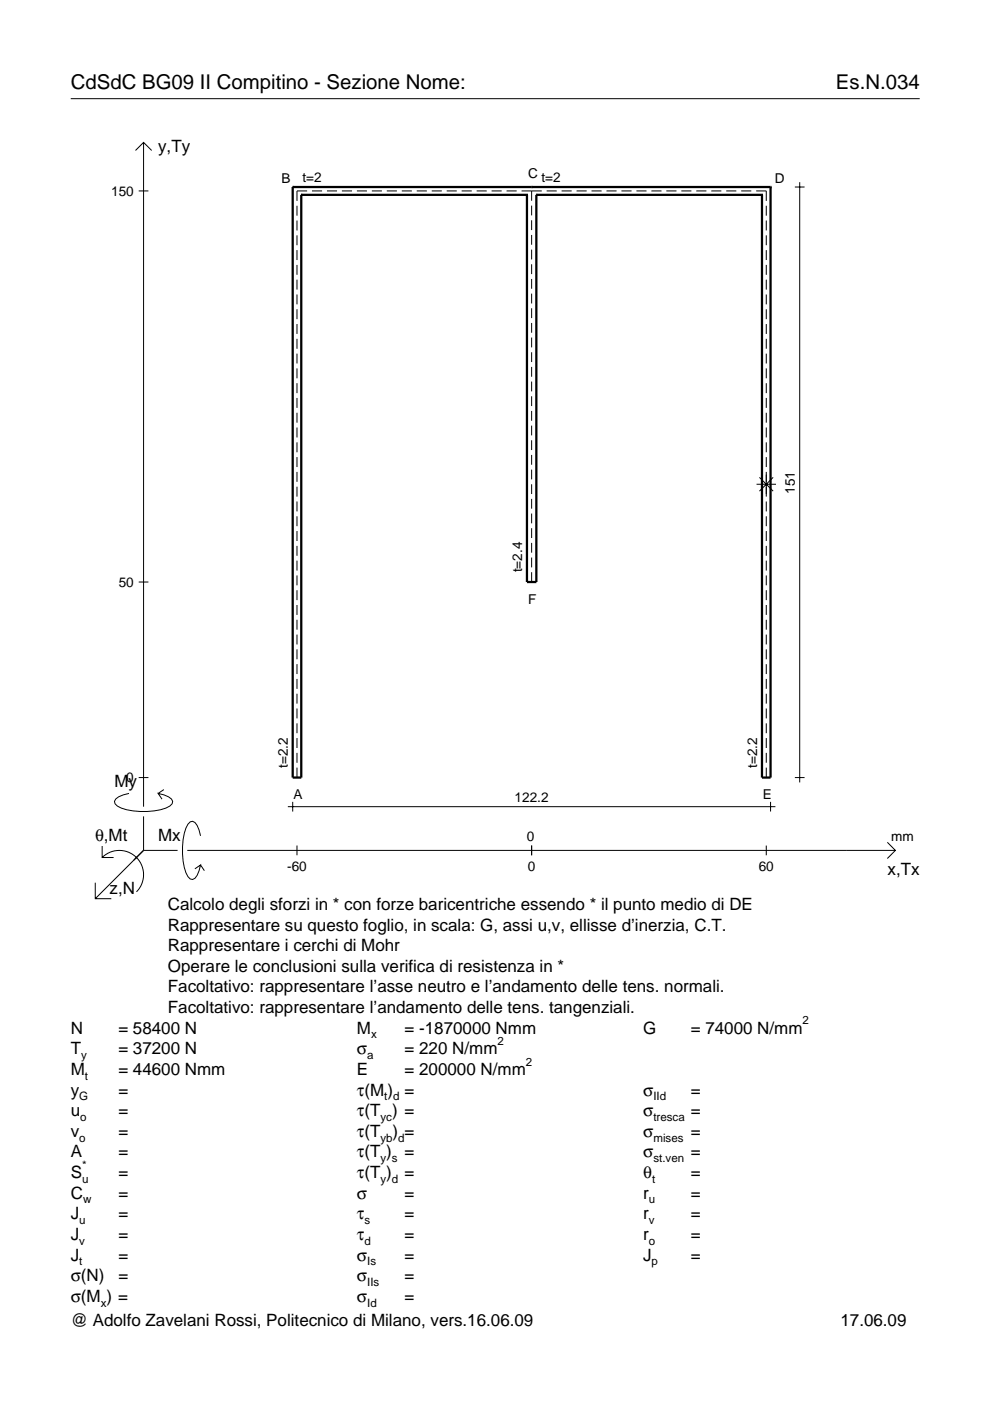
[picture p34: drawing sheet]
<svg xmlns="http://www.w3.org/2000/svg" width="210mm" height="297mm" viewBox="0 0 210 297" stroke-linecap="round" stroke-linejoin="round" font-family="sans-serif">
<defs><g id="words">
<g font-size="4.3">
<text x="15" y="18.9">CdSdC BG09 II Compitino - Sezione Nome:</text>
<text x="177.2" y="18.9">Es.N.034</text>
</g>
<g font-size="3.6">
<text x="33.5" y="32.3">y,Ty</text>
<text x="24.3" y="166.9">My</text>
<text x="20.1" y="178.2">θ,Mt</text>
<text x="33.5" y="178.2">Mx</text>
<text x="188.2" y="185.5">x,Tx</text>
<text x="23.2" y="189.6">z,N</text>
<text x="35.6" y="192.9">Calcolo degli sforzi in * con forze baricentriche essendo * il punto medio di DE</text>
<text x="35.6" y="197.3">Rappresentare su questo foglio, in scala: G, assi u,v, ellisse d’inerzia, C.T.</text>
<text x="35.6" y="201.7">Rappresentare i cerchi di Mohr</text>
<text x="35.6" y="206">Operare le conclusioni sulla verifica di resistenza in *</text>
<text x="35.6" y="210.4">Facoltativo: rappresentare l’asse neutro e l’andamento delle tens. normali.</text>
<text x="35.6" y="214.8">Facoltativo: rappresentare l’andamento delle tens. tangenziali.</text>
<text x="15" y="219.2">N</text>
<text x="25.1" y="219.2">= 58400 N</text>
<text x="75.7" y="219.2">M</text>
<text x="85.8" y="219.2">= -1870000 Nmm</text>
<text x="136.4" y="219.2">G</text>
<text x="146.5" y="219.2">= 74000 N/mm</text>
<text x="15" y="227.9">M</text>
<text x="15" y="223.5">T</text>
<text x="25.1" y="223.5">= 37200 N</text>
<text x="25.1" y="227.9">= 44600 Nmm</text>
<text x="75.7" y="223.5">σ</text>
<text x="75.7" y="227.9">E</text>
<text x="85.8" y="223.5">= 220 N/mm</text>
<text x="85.8" y="227.9">= 200000 N/mm</text>
<text x="15" y="232.3">y</text>
<text x="25.1" y="232.3">=</text>
<text x="75.7" y="232.3">τ(M ) =</text>
<text x="136.4" y="232.3">σ</text>
<text x="146.5" y="232.3">=</text>
<text x="15" y="236.7">u</text>
<text x="25.1" y="236.7">=</text>
<text x="75.7" y="236.7">τ(T ) =</text>
<text x="136.4" y="236.7">σ</text>
<text x="146.5" y="236.7">=</text>
<text x="15" y="241">v</text>
<text x="15" y="245.4">A</text>
<text x="25.1" y="241">=</text>
<text x="25.1" y="245.4">=</text>
<text x="75.7" y="245.4">τ(T )</text>
<text x="75.7" y="241">τ(T</text>
<text x="83.3" y="241">) =</text>
<text x="85.8" y="245.4">=</text>
<text x="136.4" y="241">σ</text>
<text x="136.4" y="245.4">σ</text>
<text x="146.5" y="241">=</text>
<text x="146.5" y="245.4">=</text>
<text x="15" y="249.8">S</text>
<text x="25.1" y="249.8">=</text>
<text x="75.7" y="249.8">τ(T )</text>
<text x="85.8" y="249.8">=</text>
<text x="136.4" y="249.8">θ</text>
<text x="146.5" y="249.8">=</text>
<text x="15" y="254.2">C</text>
<text x="25.1" y="254.2">=</text>
<text x="75.7" y="254.2">σ</text>
<text x="85.8" y="254.2">=</text>
<text x="136.4" y="254.2">r</text>
<text x="146.5" y="254.2">=</text>
<text x="15" y="258.5">J</text>
<text x="15" y="262.9">J</text>
<text x="25.1" y="258.5">=</text>
<text x="25.1" y="262.9">=</text>
<text x="75.7" y="258.5">τ</text>
<text x="75.7" y="262.9">τ</text>
<text x="85.8" y="258.5">=</text>
<text x="85.8" y="262.9">=</text>
<text x="136.4" y="258.5">r</text>
<text x="136.4" y="262.9">r</text>
<text x="146.5" y="258.5">=</text>
<text x="146.5" y="262.9">=</text>
<text x="15" y="267.3">J</text>
<text x="25.1" y="267.3">=</text>
<text x="75.7" y="267.3">σ</text>
<text x="85.8" y="267.3">=</text>
<text x="136.4" y="267.3">J</text>
<text x="146.5" y="267.3">=</text>
<text x="15" y="271.7">σ(N)</text>
<text x="25.1" y="271.7">=</text>
<text x="75.7" y="271.7">σ</text>
<text x="85.8" y="271.7">=</text>
<text x="15" y="276">σ(M ) =</text>
<text x="15" y="281.2">@ Adolfo Zavelani Rossi, Politecnico di Milano, vers.16.06.09</text>
<text x="75.7" y="276">σ</text>
<text x="85.8" y="276">=</text>
<text x="178.2" y="281.2">17.06.09</text>
</g>
<g font-size="2.9">
<text x="23.6" y="41.5">150</text>
<text x="59.7" y="38.8">B</text>
<text x="64.1" y="38.6">t=2</text>
<text x="112" y="37.7">C</text>
<text x="114.8" y="38.6">t=2</text>
<text x="164.3" y="38.8">D</text>
<text x="168.5" y="104.7" transform="rotate(-90 168.5 104.7)">151</text>
<text x="25.2" y="124.4">50</text>
<text x="110.7" y="121.3" transform="rotate(-90 110.7 121.3)">t=2.4</text>
<text x="112" y="128">F</text>
<text x="26.8" y="165.9">0</text>
<text x="61" y="162.8" transform="rotate(-90 61 162.8)">t=2.2</text>
<text x="160.5" y="162.8" transform="rotate(-90 160.5 162.8)">t=2.2</text>
<text x="62.2" y="169.4">A</text>
<text x="109.1" y="170">122.2</text>
<text x="161.7" y="169.4">E</text>
<text x="111.7" y="178.2">0</text>
<text x="189" y="178.2">mm</text>
<text x="60.9" y="184.7">-60</text>
<text x="111.9" y="184.7">0</text>
<text x="160.9" y="184.7">60</text>
</g>
<g font-size="2.4">
<text x="78.7" y="220.2">x</text>
<text x="105.5" y="221.5">2</text>
<text x="170.2" y="217.2">2</text>
<text x="17.2" y="224.5">y</text>
<text x="77.9" y="224.5">a</text>
<text x="111.5" y="225.9">2</text>
<text x="16.8" y="233.3">G</text>
<text x="18" y="228.9">t</text>
<text x="81.5" y="233.3">t d</text>
<text x="138.5" y="233.3">IId</text>
<text x="17" y="237.7">o</text>
<text x="80.7" y="237.7">yc</text>
<text x="138.5" y="237.7">tresca</text>
<text x="16.8" y="242">o</text>
<text x="80.7" y="242">yb d</text>
<text x="138.5" y="242">mises</text>
<text x="17.4" y="250.8">u</text>
<text x="17.4" y="247.8">*</text>
<text x="80.7" y="246.4">y s</text>
<text x="80.7" y="250.8">y d</text>
<text x="138.2" y="250.8">t</text>
<text x="138.5" y="246.4">st.ven</text>
<text x="17.6" y="255.2">w</text>
<text x="137.6" y="255.2">u</text>
<text x="16.8" y="259.5">u</text>
<text x="16.8" y="263.9">v</text>
<text x="77.3" y="259.5">s</text>
<text x="77.3" y="263.9">d</text>
<text x="137.6" y="259.5">v</text>
<text x="137.6" y="263.9">o</text>
<text x="16.8" y="268.3">t</text>
<text x="77.9" y="268.3">Is</text>
<text x="138.2" y="268.3">p</text>
<text x="77.9" y="272.7">IIs</text>
<text x="21.4" y="277">x</text>
<text x="77.9" y="277">Id</text>
</g>
</g></defs>
<g fill="none" stroke="#000" stroke-width=".21">
<path d="M15 20.9h180M28.7 31.9l1.7-1.7 1.8 1.7M30.4 30.2v140.8M168.5 39.7h2.1M169.6 38.6v127.3M29.4 40.5h2.1M63 43.6v2.1M63 46.8v2.1M63 49.9v2.1M63 53v2.1M63 56.2v2.1M63 59.3v2.1"/>
<path d="M65.1 40.5h-2.1v2.1M66.1 40.5h2.2M69.3 40.5h2.2M72.5 40.5h2.1M75.7 40.5h2.1M78.8 40.5h2.2M82 40.5h2.2M85.2 40.5h2.1M88.4 40.5h2.1M91.5 40.5h2.2M94.7 40.5h2.1M97.9 40.5h2.1"/>
<path d="M101.1 40.5h2.1M104.2 40.5h2.2M107.4 40.5h2.1M110.6 40.5h4.3M112.7 40.5v2.1M112.7 43.6v2.1M112.7 46.7v2.1M112.7 49.8v2.1M112.7 52.9v2.1M112.7 56v2.1M112.7 59.1v2.1M115.9 40.5h2.1"/>
<path d="M119.1 40.5h2.1M122.2 40.5h2.2M125.4 40.5h2.2M128.6 40.5h2.1M131.8 40.5h2.1M134.9 40.5h2.2M138.1 40.5h2.2M141.3 40.5h2.1M144.5 40.5h2.1M147.6 40.5h2.2M150.8 40.5h2.1M154 40.5h2.1"/>
<path d="M157.1 40.5h2.2M160.3 40.5h2.2v2.1M162.5 43.6v2.1M162.5 46.8v2.1M162.5 49.9v2.1M162.5 53v2.1M162.5 56.2v2.1M162.5 59.3v2.1M63 62.4v2.1M63 65.6v2.1M63 68.7v2.1M63 71.8v2.1"/>
<path d="M63 75v2.1M63 78.1v2.1M112.7 62.3v2M112.7 65.4v2M112.7 68.5v2M112.7 71.6v2.1M112.7 74.7v2.1M112.7 77.8v2.1M162.5 62.4v2.1M162.5 65.6v2.1M162.5 68.7v2.1M162.5 71.8v2.1"/>
<path d="M162.5 75v2.1M162.5 78.1v2.1M63 81.2v2.2M63 84.4v2.1M63 87.5v2.1M63 90.6v2.2M63 93.8v2.1M63 96.9v2.1M112.7 80.9v2.1M112.7 84v2.1M112.7 87.1v2.1M112.7 90.2v2.1"/>
<path d="M112.7 93.3v2.1M112.7 96.5v2M112.7 99.6v2M162.5 81.2v2.2M162.5 84.4v2.1M162.5 87.5v2.1M162.5 90.6v2.2M162.5 93.8v2.1M162.5 96.9v2.1M63 100.1v2.1M63 103.2v2.1M63 106.3v2.1"/>
<path d="M63 109.5v2.1M63 112.6v2.1M63 115.7v2.1M63 118.9v2.1M112.7 102.7v2M112.7 105.8v2.1M112.7 108.9v2.1M112.7 112v2.1M112.7 115.1v2.1M112.7 118.2v2.1M160.4 102.7h4.1M161 101.2l2.9 2.9"/>
<path d="M162.5 100.1v5.2M162.5 106.3v2.1M162.5 109.5v2.1M162.5 112.6v2.1M162.5 115.7v2.1M162.5 118.9v2.1M163.9 101.2l-2.9 2.9M29.4 123.4h2.1M63 122v2.1M63 125.1v2.1M63 128.3v2.1M63 131.4v2.1"/>
<path d="M63 134.5v2.1M63 137.7v2.1M112.7 121.3v2.1M162.5 122v2.1M162.5 125.1v2.1M162.5 128.3v2.1M162.5 131.4v2.1M162.5 134.5v2.1M162.5 137.7v2.1M63 140.8v2.1M63 143.9v2.2M63 147.1v2.1"/>
<path d="M63 150.2v2.1M63 153.4v2.1M63 156.5v2.1M63 159.6v2.1M162.5 140.8v2.1M162.5 143.9v2.2M162.5 147.1v2.1M162.5 150.2v2.1M162.5 153.4v2.1M162.5 156.5v2.1M162.5 159.6v2.1M21.7 179.4v2.4h2.4"/>
<path d="M27.3 168.2a3.6 3.6 0 0 0-3 1.7l.1 .5a5.6 5.6 0 0 0 3.8 1.5 13.4 13.4 0 0 0 7.8-1l.5-.5 .1-.5a3.6 3.6 0 0 0-3.1-1.7l.8 1.2M29.4 164.9h2.1M30.4 173.1v7.2M34.7 167.4l-1.2 .8M42.5 177.2a3.6 3.6 0 0 0-1.7-3.1l-.5 .2a5.7 5.7 0 0 0-1.5 3.7 13.3 13.3 0 0 0 1 7.9l.5 .5 .5 .1a3.6 3.6 0 0 0 1.7-3.1l-1.2 .8M61 171h103.4M62.1 170v2.1M63 162.8v2.1M63 179.3v2M112.7 179.3v2M162.5 162.8v2.1M162.5 179.3v2"/>
<path d="M163.4 170v2.1M168.5 164.9h2.1M188.1 178.6l1.7 1.7-1.7 1.7M20.2 187.2v3.3h3.4M21.7 181.8a5.1 5.1 0 0 1 7.2 0 5.1 5.1 0 0 1 0 7.3M30.4 180.3l-10.2 10.2M30.4 180.3h7.2M39.7 180.3h150.1M42.5 183.4l.8 1.2"/>
</g>
<g fill="none" stroke="#000" stroke-width=".48">
<path d="M62.1 39.7h.1M62.1 39.7v125.2h1.8v-123.6M62.1 39.7h101.3M112.7 39.7h.1M163.4 39.7h.1M163.4 39.7v125.2h-1.8v-123.6M63.9 41.3h.1M63.9 41.3h47.8M111.7 41.3h.1M111.7 41.3v82.1h2v-82.1M113.7 41.3h.1M113.7 41.3h47.9"/>
<path d="M161.6 41.3h.1"/>
</g>
<use href="#words"/>
</svg>
